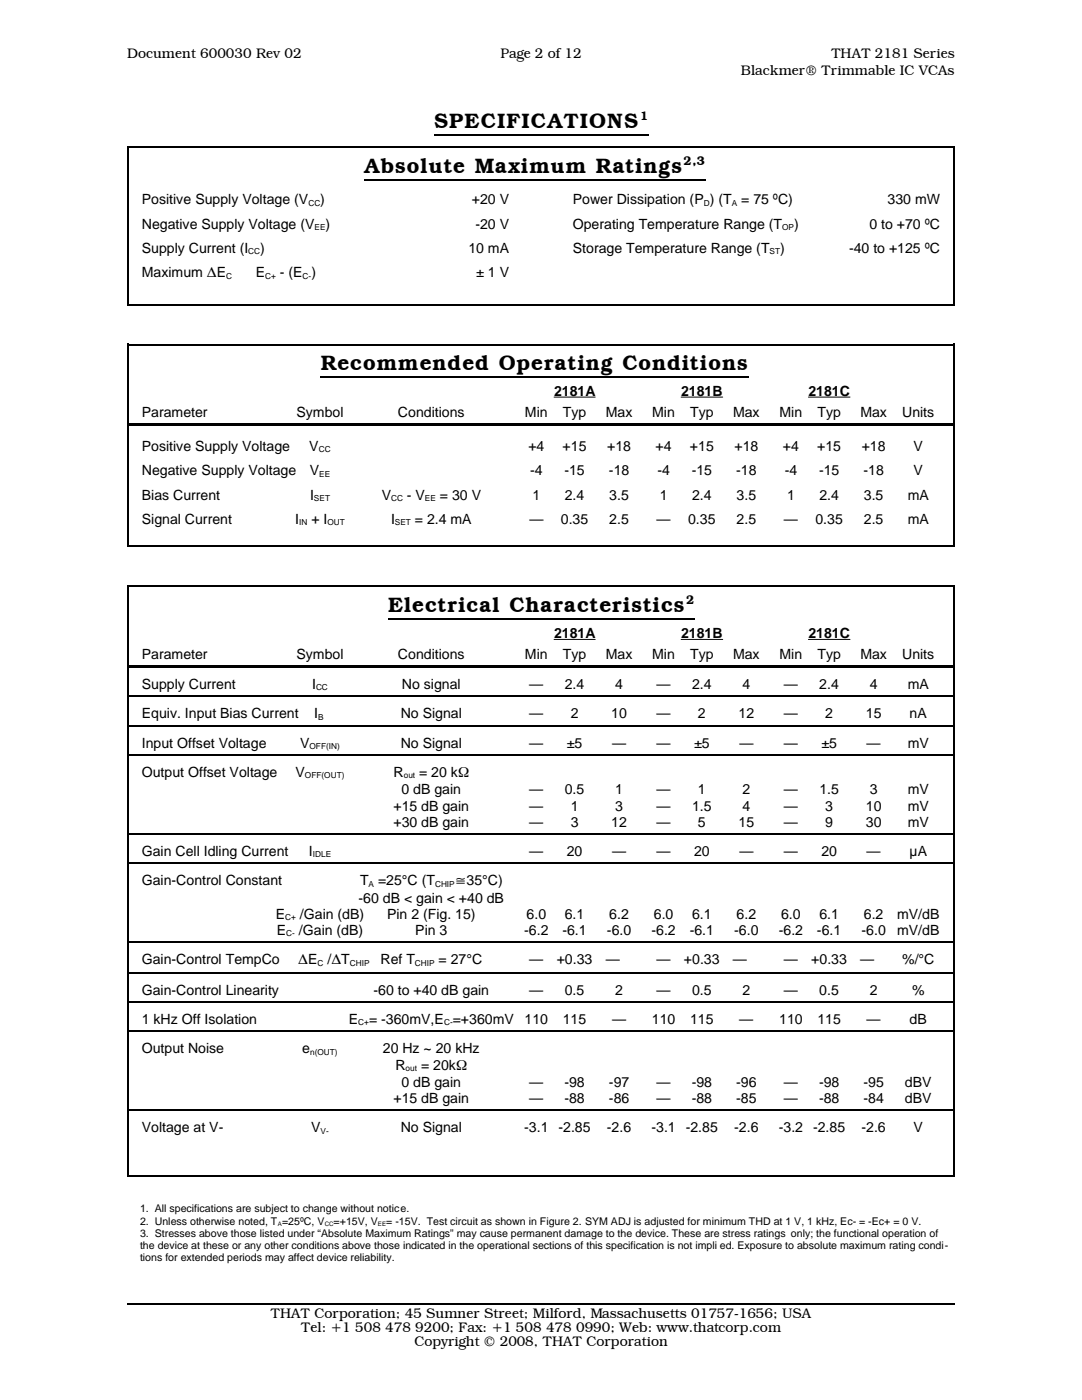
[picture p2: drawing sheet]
<svg xmlns="http://www.w3.org/2000/svg" width="216mm" height="279mm" viewBox="0 0 216 279" stroke-linecap="round" stroke-linejoin="round" font-family="sans-serif">
<defs><g id="words">
<g font-size="4.2">
<text x="86.6" y="25.6">SPECIFICATIONS</text>
<text x="72.7" y="34.6">Absolute Maximum Ratings</text>
<text x="64" y="73.9">Recommended Operating Conditions</text>
<text x="77.4" y="122.2">Electrical Characteristics</text>
</g>
<g font-size="2.8">
<text x="25.4" y="11.5">Document 600030 Rev 02</text>
<text x="99.8" y="11.5">Page 2 of 12</text>
<text x="165.8" y="11.5">THAT 2181 Series</text>
<text x="147.8" y="14.9">Blackmer® Trimmable IC VCAs</text>
<text x="28.3" y="40.7">Positive Supply Voltage (V</text>
<text x="63.9" y="40.7">)</text>
<text x="94.1" y="40.7">+20 V</text>
<text x="114.3" y="40.7">Power Dissipation (P ) (T = 75 ºC)</text>
<text x="177.1" y="40.7">330 mW</text>
<text x="28.3" y="45.6">Negative Supply Voltage (V</text>
<text x="65" y="45.6">)</text>
<text x="94.9" y="45.6">-20 V</text>
<text x="114.3" y="45.6">Operating Temperature Range (T</text>
<text x="158.5" y="45.6">)</text>
<text x="173.5" y="45.6">0 to +70 ºC</text>
<text x="28.3" y="50.5">Supply Current (I</text>
<text x="51.9" y="50.5">)</text>
<text x="93.5" y="50.5">10 mA</text>
<text x="114.3" y="50.5">Storage Temperature Range (T</text>
<text x="155.7" y="50.5">)</text>
<text x="169.4" y="50.5">-40 to +125 ºC</text>
<text x="28.3" y="55.3">Maximum ∆E</text>
<text x="51" y="55.3">E</text>
<text x="55.9" y="55.3">- (E )</text>
<text x="95" y="55.3">± 1 V</text>
<text x="28.3" y="83.1">Parameter</text>
<text x="59.2" y="83.1">Symbol</text>
<text x="79.4" y="83.1">Conditions</text>
<text x="104.7" y="83.1">Min</text>
<text x="110.6" y="78.9">2181A</text>
<text x="112.3" y="83.1">Typ</text>
<text x="120.9" y="83.1">Max</text>
<text x="130.1" y="83.1">Min</text>
<text x="135.9" y="78.9">2181B</text>
<text x="137.7" y="83.1">Typ</text>
<text x="146.3" y="83.1">Max</text>
<text x="155.5" y="83.1">Min</text>
<text x="161.3" y="78.9">2181C</text>
<text x="163.1" y="83.1">Typ</text>
<text x="171.7" y="83.1">Max</text>
<text x="180" y="83.1">Units</text>
<text x="28.3" y="94.9">Negative Supply Voltage</text>
<text x="28.3" y="90">Positive Supply Voltage</text>
<text x="61.7" y="90">V</text>
<text x="61.8" y="94.9">V</text>
<text x="105.4" y="90">+4</text>
<text x="105.8" y="94.9">-4</text>
<text x="112.3" y="90">+15</text>
<text x="112.6" y="94.9">-15</text>
<text x="121.2" y="90">+18</text>
<text x="121.5" y="94.9">-18</text>
<text x="130.8" y="90">+4</text>
<text x="131.2" y="94.9">-4</text>
<text x="137.7" y="90">+15</text>
<text x="138" y="94.9">-15</text>
<text x="146.6" y="90">+18</text>
<text x="146.9" y="94.9">-18</text>
<text x="156.2" y="90">+4</text>
<text x="156.6" y="94.9">-4</text>
<text x="163.1" y="90">+15</text>
<text x="163.4" y="94.9">-15</text>
<text x="172" y="90">+18</text>
<text x="172.3" y="94.9">-18</text>
<text x="182.3" y="94.9">V</text>
<text x="182.3" y="90">V</text>
<text x="28.3" y="99.7">Bias Current</text>
<text x="61.9" y="99.7">I</text>
<text x="76.2" y="99.7">V</text>
<text x="81.2" y="99.7">- V</text>
<text x="87.8" y="99.7">= 30 V</text>
<text x="106.3" y="99.7">1</text>
<text x="112.7" y="99.7">2.4</text>
<text x="121.6" y="99.7">3.5</text>
<text x="131.7" y="99.7">1</text>
<text x="138.1" y="99.7">2.4</text>
<text x="147" y="99.7">3.5</text>
<text x="157.1" y="99.7">1</text>
<text x="163.5" y="99.7">2.4</text>
<text x="172.4" y="99.7">3.5</text>
<text x="181.1" y="99.7">mA</text>
<text x="28.3" y="104.6">Signal Current</text>
<text x="58.9" y="104.6">I</text>
<text x="62.1" y="104.6">+ I</text>
<text x="78" y="104.6">I</text>
<text x="82.8" y="104.6">= 2.4 mA</text>
<text x="105.6" y="104.6">—</text>
<text x="111.9" y="104.6">0.35</text>
<text x="121.6" y="104.6">2.5</text>
<text x="131" y="104.6">—</text>
<text x="137.3" y="104.6">0.35</text>
<text x="147" y="104.6">2.5</text>
<text x="156.4" y="104.6">—</text>
<text x="162.7" y="104.6">0.35</text>
<text x="172.4" y="104.6">2.5</text>
<text x="181.1" y="104.6">mA</text>
<text x="28.3" y="131.5">Parameter</text>
<text x="59.2" y="131.5">Symbol</text>
<text x="79.4" y="131.5">Conditions</text>
<text x="104.7" y="131.5">Min</text>
<text x="110.6" y="127.3">2181A</text>
<text x="112.3" y="131.5">Typ</text>
<text x="120.9" y="131.5">Max</text>
<text x="130.1" y="131.5">Min</text>
<text x="135.9" y="127.3">2181B</text>
<text x="137.7" y="131.5">Typ</text>
<text x="146.3" y="131.5">Max</text>
<text x="155.5" y="131.5">Min</text>
<text x="161.3" y="127.3">2181C</text>
<text x="163.1" y="131.5">Typ</text>
<text x="171.7" y="131.5">Max</text>
<text x="180" y="131.5">Units</text>
<text x="28.3" y="137.5">Supply Current</text>
<text x="62.3" y="137.5">I</text>
<text x="80.2" y="137.5">No signal</text>
<text x="105.6" y="137.5">—</text>
<text x="112.7" y="137.5">2.4</text>
<text x="122.8" y="137.5">4</text>
<text x="131" y="137.5">—</text>
<text x="138.1" y="137.5">2.4</text>
<text x="148.2" y="137.5">4</text>
<text x="156.4" y="137.5">—</text>
<text x="163.5" y="137.5">2.4</text>
<text x="173.6" y="137.5">4</text>
<text x="181.1" y="137.5">mA</text>
<text x="28.3" y="143.4">Equiv. Input Bias Current</text>
<text x="62.7" y="143.4">I</text>
<text x="80" y="143.4">No Signal</text>
<text x="105.6" y="143.4">—</text>
<text x="113.9" y="143.4">2</text>
<text x="122" y="143.4">10</text>
<text x="131" y="143.4">—</text>
<text x="139.3" y="143.4">2</text>
<text x="147.4" y="143.4">12</text>
<text x="156.4" y="143.4">—</text>
<text x="164.7" y="143.4">2</text>
<text x="172.8" y="143.4">15</text>
<text x="181.5" y="143.4">nA</text>
<text x="28.3" y="149.2">Input Offset Voltage</text>
<text x="59.9" y="149.2">V</text>
<text x="80" y="149.2">No Signal</text>
<text x="105.6" y="149.2">—</text>
<text x="113.1" y="149.2">±5</text>
<text x="122.1" y="149.2">—</text>
<text x="131" y="149.2">—</text>
<text x="138.5" y="149.2">±5</text>
<text x="147.5" y="149.2">—</text>
<text x="156.4" y="149.2">—</text>
<text x="163.9" y="149.2">±5</text>
<text x="172.9" y="149.2">—</text>
<text x="181.1" y="149.2">mV</text>
<text x="28.3" y="155.1">Output Offset Voltage</text>
<text x="59" y="155.1">V</text>
<text x="78.5" y="155.1">R</text>
<text x="83.6" y="155.1">= 20 kΩ</text>
<text x="78.5" y="161.8">+15 dB gain</text>
<text x="80.1" y="158.5">0 dB gain</text>
<text x="105.6" y="161.8">—</text>
<text x="105.6" y="158.5">—</text>
<text x="112.7" y="158.5">0.5</text>
<text x="113.9" y="161.8">1</text>
<text x="122.8" y="161.8">3</text>
<text x="122.8" y="158.5">1</text>
<text x="131" y="161.8">—</text>
<text x="131" y="158.5">—</text>
<text x="138.1" y="161.8">1.5</text>
<text x="139.3" y="158.5">1</text>
<text x="148.2" y="161.8">4</text>
<text x="148.2" y="158.5">2</text>
<text x="156.4" y="161.8">—</text>
<text x="156.4" y="158.5">—</text>
<text x="163.5" y="158.5">1.5</text>
<text x="164.7" y="161.8">3</text>
<text x="172.8" y="161.8">10</text>
<text x="173.6" y="158.5">3</text>
<text x="181.1" y="161.8">mV</text>
<text x="181.1" y="158.5">mV</text>
<text x="78.5" y="165">+30 dB gain</text>
<text x="105.6" y="165">—</text>
<text x="113.9" y="165">3</text>
<text x="122" y="165">12</text>
<text x="131" y="165">—</text>
<text x="139.3" y="165">5</text>
<text x="147.4" y="165">15</text>
<text x="156.4" y="165">—</text>
<text x="164.7" y="165">9</text>
<text x="172.8" y="165">30</text>
<text x="181.1" y="165">mV</text>
<text x="28.3" y="170.8">Gain Cell Idling Current</text>
<text x="61.6" y="170.8">I</text>
<text x="105.6" y="170.8">—</text>
<text x="113.1" y="170.8">20</text>
<text x="122.1" y="170.8">—</text>
<text x="131" y="170.8">—</text>
<text x="138.5" y="170.8">20</text>
<text x="147.5" y="170.8">—</text>
<text x="156.4" y="170.8">—</text>
<text x="163.9" y="170.8">20</text>
<text x="172.9" y="170.8">—</text>
<text x="181.5" y="170.8">µA</text>
<text x="28.3" y="176.7">Gain-Control Constant</text>
<text x="71.8" y="176.7">T =25°C (T</text>
<text x="90.7" y="176.7">≅35°C)</text>
<text x="55" y="183.4">E</text>
<text x="59.9" y="183.4">/Gain (dB)</text>
<text x="71.5" y="180.1">-60 dB &lt; gain &lt; +40 dB</text>
<text x="77.2" y="183.4">Pin 2 (Fig. 15)</text>
<text x="105.1" y="183.4">6.0</text>
<text x="112.7" y="183.4">6.1</text>
<text x="121.6" y="183.4">6.2</text>
<text x="130.5" y="183.4">6.0</text>
<text x="138.1" y="183.4">6.1</text>
<text x="147" y="183.4">6.2</text>
<text x="155.9" y="183.4">6.0</text>
<text x="163.5" y="183.4">6.1</text>
<text x="172.4" y="183.4">6.2</text>
<text x="179" y="183.4">mV/dB</text>
<text x="55.2" y="186.6">E</text>
<text x="59.6" y="186.6">/Gain (dB)</text>
<text x="82.9" y="186.6">Pin 3</text>
<text x="104.6" y="186.6">-6.2</text>
<text x="112.2" y="186.6">-6.1</text>
<text x="121.1" y="186.6">-6.0</text>
<text x="130" y="186.6">-6.2</text>
<text x="137.6" y="186.6">-6.1</text>
<text x="146.5" y="186.6">-6.0</text>
<text x="155.4" y="186.6">-6.2</text>
<text x="163" y="186.6">-6.1</text>
<text x="171.9" y="186.6">-6.0</text>
<text x="179" y="186.6">mV/dB</text>
<text x="28.3" y="192.4">Gain-Control TempCo</text>
<text x="59.5" y="192.4">∆E</text>
<text x="65.3" y="192.4">/∆T</text>
<text x="75.9" y="192.4">Ref T</text>
<text x="87.5" y="192.4">= 27°C</text>
<text x="105.6" y="192.4">—</text>
<text x="111.1" y="192.4">+0.33</text>
<text x="120.9" y="192.4">—</text>
<text x="131" y="192.4">—</text>
<text x="136.5" y="192.4">+0.33</text>
<text x="146.3" y="192.4">—</text>
<text x="156.4" y="192.4">—</text>
<text x="161.9" y="192.4">+0.33</text>
<text x="171.7" y="192.4">—</text>
<text x="180" y="192.4">%/°C</text>
<text x="28.3" y="198.5">Gain-Control Linearity</text>
<text x="74.5" y="198.5">-60 to +40 dB gain</text>
<text x="105.6" y="198.5">—</text>
<text x="112.7" y="198.5">0.5</text>
<text x="122.8" y="198.5">2</text>
<text x="131" y="198.5">—</text>
<text x="138.1" y="198.5">0.5</text>
<text x="148.2" y="198.5">2</text>
<text x="156.4" y="198.5">—</text>
<text x="163.5" y="198.5">0.5</text>
<text x="173.6" y="198.5">2</text>
<text x="182" y="198.5">%</text>
<text x="28.3" y="204.3">1 kHz Off Isolation</text>
<text x="69.6" y="204.3">E</text>
<text x="73.6" y="204.3">= -360mV,E =+360mV</text>
<text x="104.7" y="204.3">110</text>
<text x="112.3" y="204.3">115</text>
<text x="122.1" y="204.3">—</text>
<text x="130.1" y="204.3">110</text>
<text x="137.7" y="204.3">115</text>
<text x="147.5" y="204.3">—</text>
<text x="155.5" y="204.3">110</text>
<text x="163.1" y="204.3">115</text>
<text x="172.9" y="204.3">—</text>
<text x="181.5" y="204.3">dB</text>
<text x="28.3" y="210.2">Output Noise</text>
<text x="60.3" y="210.2">e</text>
<text x="76.4" y="210.2">20 Hz ~ 20 kHz</text>
<text x="78.9" y="213.4">R</text>
<text x="84" y="213.4">= 20kΩ</text>
<text x="78.5" y="220.1">+15 dB gain</text>
<text x="80.1" y="216.9">0 dB gain</text>
<text x="105.6" y="220.1">—</text>
<text x="105.6" y="216.9">—</text>
<text x="112.6" y="220.1">-88</text>
<text x="112.6" y="216.9">-98</text>
<text x="121.5" y="220.1">-86</text>
<text x="121.5" y="216.9">-97</text>
<text x="131" y="220.1">—</text>
<text x="131" y="216.9">—</text>
<text x="138" y="220.1">-88</text>
<text x="138" y="216.9">-98</text>
<text x="146.9" y="220.1">-85</text>
<text x="146.9" y="216.9">-96</text>
<text x="156.4" y="220.1">—</text>
<text x="156.4" y="216.9">—</text>
<text x="163.4" y="220.1">-88</text>
<text x="163.4" y="216.9">-98</text>
<text x="172.3" y="220.1">-84</text>
<text x="172.3" y="216.9">-95</text>
<text x="180.6" y="220.1">dBV</text>
<text x="180.6" y="216.9">dBV</text>
<text x="28.3" y="226">Voltage at V-</text>
<text x="62.1" y="226">V</text>
<text x="80" y="226">No Signal</text>
<text x="104.6" y="226">-3.1</text>
<text x="111.4" y="226">-2.85</text>
<text x="121.1" y="226">-2.6</text>
<text x="130" y="226">-3.1</text>
<text x="136.8" y="226">-2.85</text>
<text x="146.5" y="226">-2.6</text>
<text x="155.4" y="226">-3.2</text>
<text x="162.2" y="226">-2.85</text>
<text x="171.9" y="226">-2.6</text>
<text x="182.3" y="226">V</text>
<text x="54" y="263">THAT Corporation; 45 Sumner Street; Milford, Massachusetts 01757-1656; USA</text>
<text x="60" y="265.8">Tel: +1 508 478 9200; Fax: +1 508 478 0990; Web: www.thatcorp.com</text>
<text x="82.7" y="268.6">Copyright © 2008, THAT Corporation</text>
</g>
<g font-size="2.5">
<text x="127.7" y="24">1</text>
<text x="136.4" y="32.9">2,3</text>
<text x="136.9" y="120.5">2</text>
</g>
<g font-size="2.1">
<text x="27.9" y="242">1. All specifications are subject to change without notice.</text>
<text x="27.9" y="244.4">2. Unless otherwise noted, T =25ºC, V</text>
<text x="66.6" y="244.4">=+15V, V</text>
<text x="77.1" y="244.4">= -15V. Test circuit as shown in Figure 2. SYM ADJ is adjusted for minimum THD at 1 V, 1 kHz, Ec- = -Ec+ = 0 V.</text>
<text x="27.9" y="246.8">3. Stresses above those listed under “Absolute Maximum Ratings” may cause permanent damage to the device. These are stress ratings only; the functional operation of</text>
<text x="27.9" y="249.3">the device at these or any other conditions above those indicated in the operational sections of this specification is not impli ed. Exposure to absolute maximum rating condi-</text>
<text x="27.9" y="251.7">tions for extended periods may affect device reliability.</text>
</g>
<g font-size="1.7">
<text x="61.5" y="41">CC</text>
<text x="140.5" y="41">D</text>
<text x="146" y="41">A</text>
<text x="62.8" y="45.9">EE</text>
<text x="156.1" y="45.9">OP</text>
<text x="49.6" y="50.7">CC</text>
<text x="153.6" y="50.7">ST</text>
<text x="45.1" y="55.6">C</text>
<text x="52.9" y="55.6">C+</text>
<text x="60.4" y="55.6">C-</text>
<text x="63.6" y="90.3">CC</text>
<text x="63.7" y="95.1">EE</text>
<text x="62.7" y="100">SET</text>
<text x="78" y="100">CC</text>
<text x="84.8" y="100">EE</text>
<text x="59.7" y="104.9">IN</text>
<text x="65.3" y="104.9">OUT</text>
<text x="78.8" y="104.9">SET</text>
<text x="63.1" y="137.8">CC</text>
<text x="63.5" y="143.6">B</text>
<text x="61.8" y="149.5">OFF(IN)</text>
<text x="60.9" y="155.3">OFF(OUT)</text>
<text x="80.6" y="155.3">out</text>
<text x="62.4" y="171.1">IDLE</text>
<text x="73.6" y="177">A</text>
<text x="86.8" y="177">CHIP</text>
<text x="56.9" y="183.6">C+</text>
<text x="57.1" y="186.9">C-</text>
<text x="63.4" y="192.7">C</text>
<text x="69.8" y="192.7">CHIP</text>
<text x="82.8" y="192.7">CHIP</text>
<text x="71.5" y="204.6">C+</text>
<text x="88.6" y="204.6">C-</text>
<text x="61.9" y="210.5">n(OUT)</text>
<text x="80.9" y="213.7">out</text>
<text x="64" y="226.3">V-</text>
</g>
<g font-size="1.2">
<text x="55.5" y="244.6">A</text>
<text x="64.8" y="244.6">CC</text>
<text x="75.4" y="244.6">EE</text>
</g>
</g></defs>
<g fill="none" stroke="#000" stroke-width=".36">
<path d="M25.4 29.4h165.1M25.6 29.2v31.8M72.6 36h68.2M86.5 27h42.9M190.3 29.2v31.8M25.4 60.8h165.1M25.4 68.8h165.1M25.6 68.6v40.6M63.9 75.3h85.6M190.3 68.6v40.6M25.4 117h165.1M25.4 109h165.1"/>
<path d="M25.6 116.8v118M190.3 116.8v118M25.8 139h164.3M77.3 123.6h61.3M25.8 144.8h164.3M25.8 150.7h164.3M25.8 166.4h164.3M25.8 172.3h164.3M25.8 188.1h164.3M25.8 194.1h164.3M25.8 200h164.3M25.8 205.8h164.3"/>
<path d="M25.4 234.6h165.1M25.8 221.6h164.3M25.4 260.2h165.1"/>
</g>
<path d="M110.6 79.2h8.2M135.9 79.2h8.3M161.3 79.2h8.3M110.6 127.6h8.2M135.9 127.6h8.3M161.3 127.6h8.3" fill="none" stroke="#000" stroke-width=".2"/>
<path d="M25.8 84.4h164.3v.6h-164.3zM25.8 132.8h164.3v.5h-164.3z" fill="#000"/>
<use href="#words"/>
</svg>
